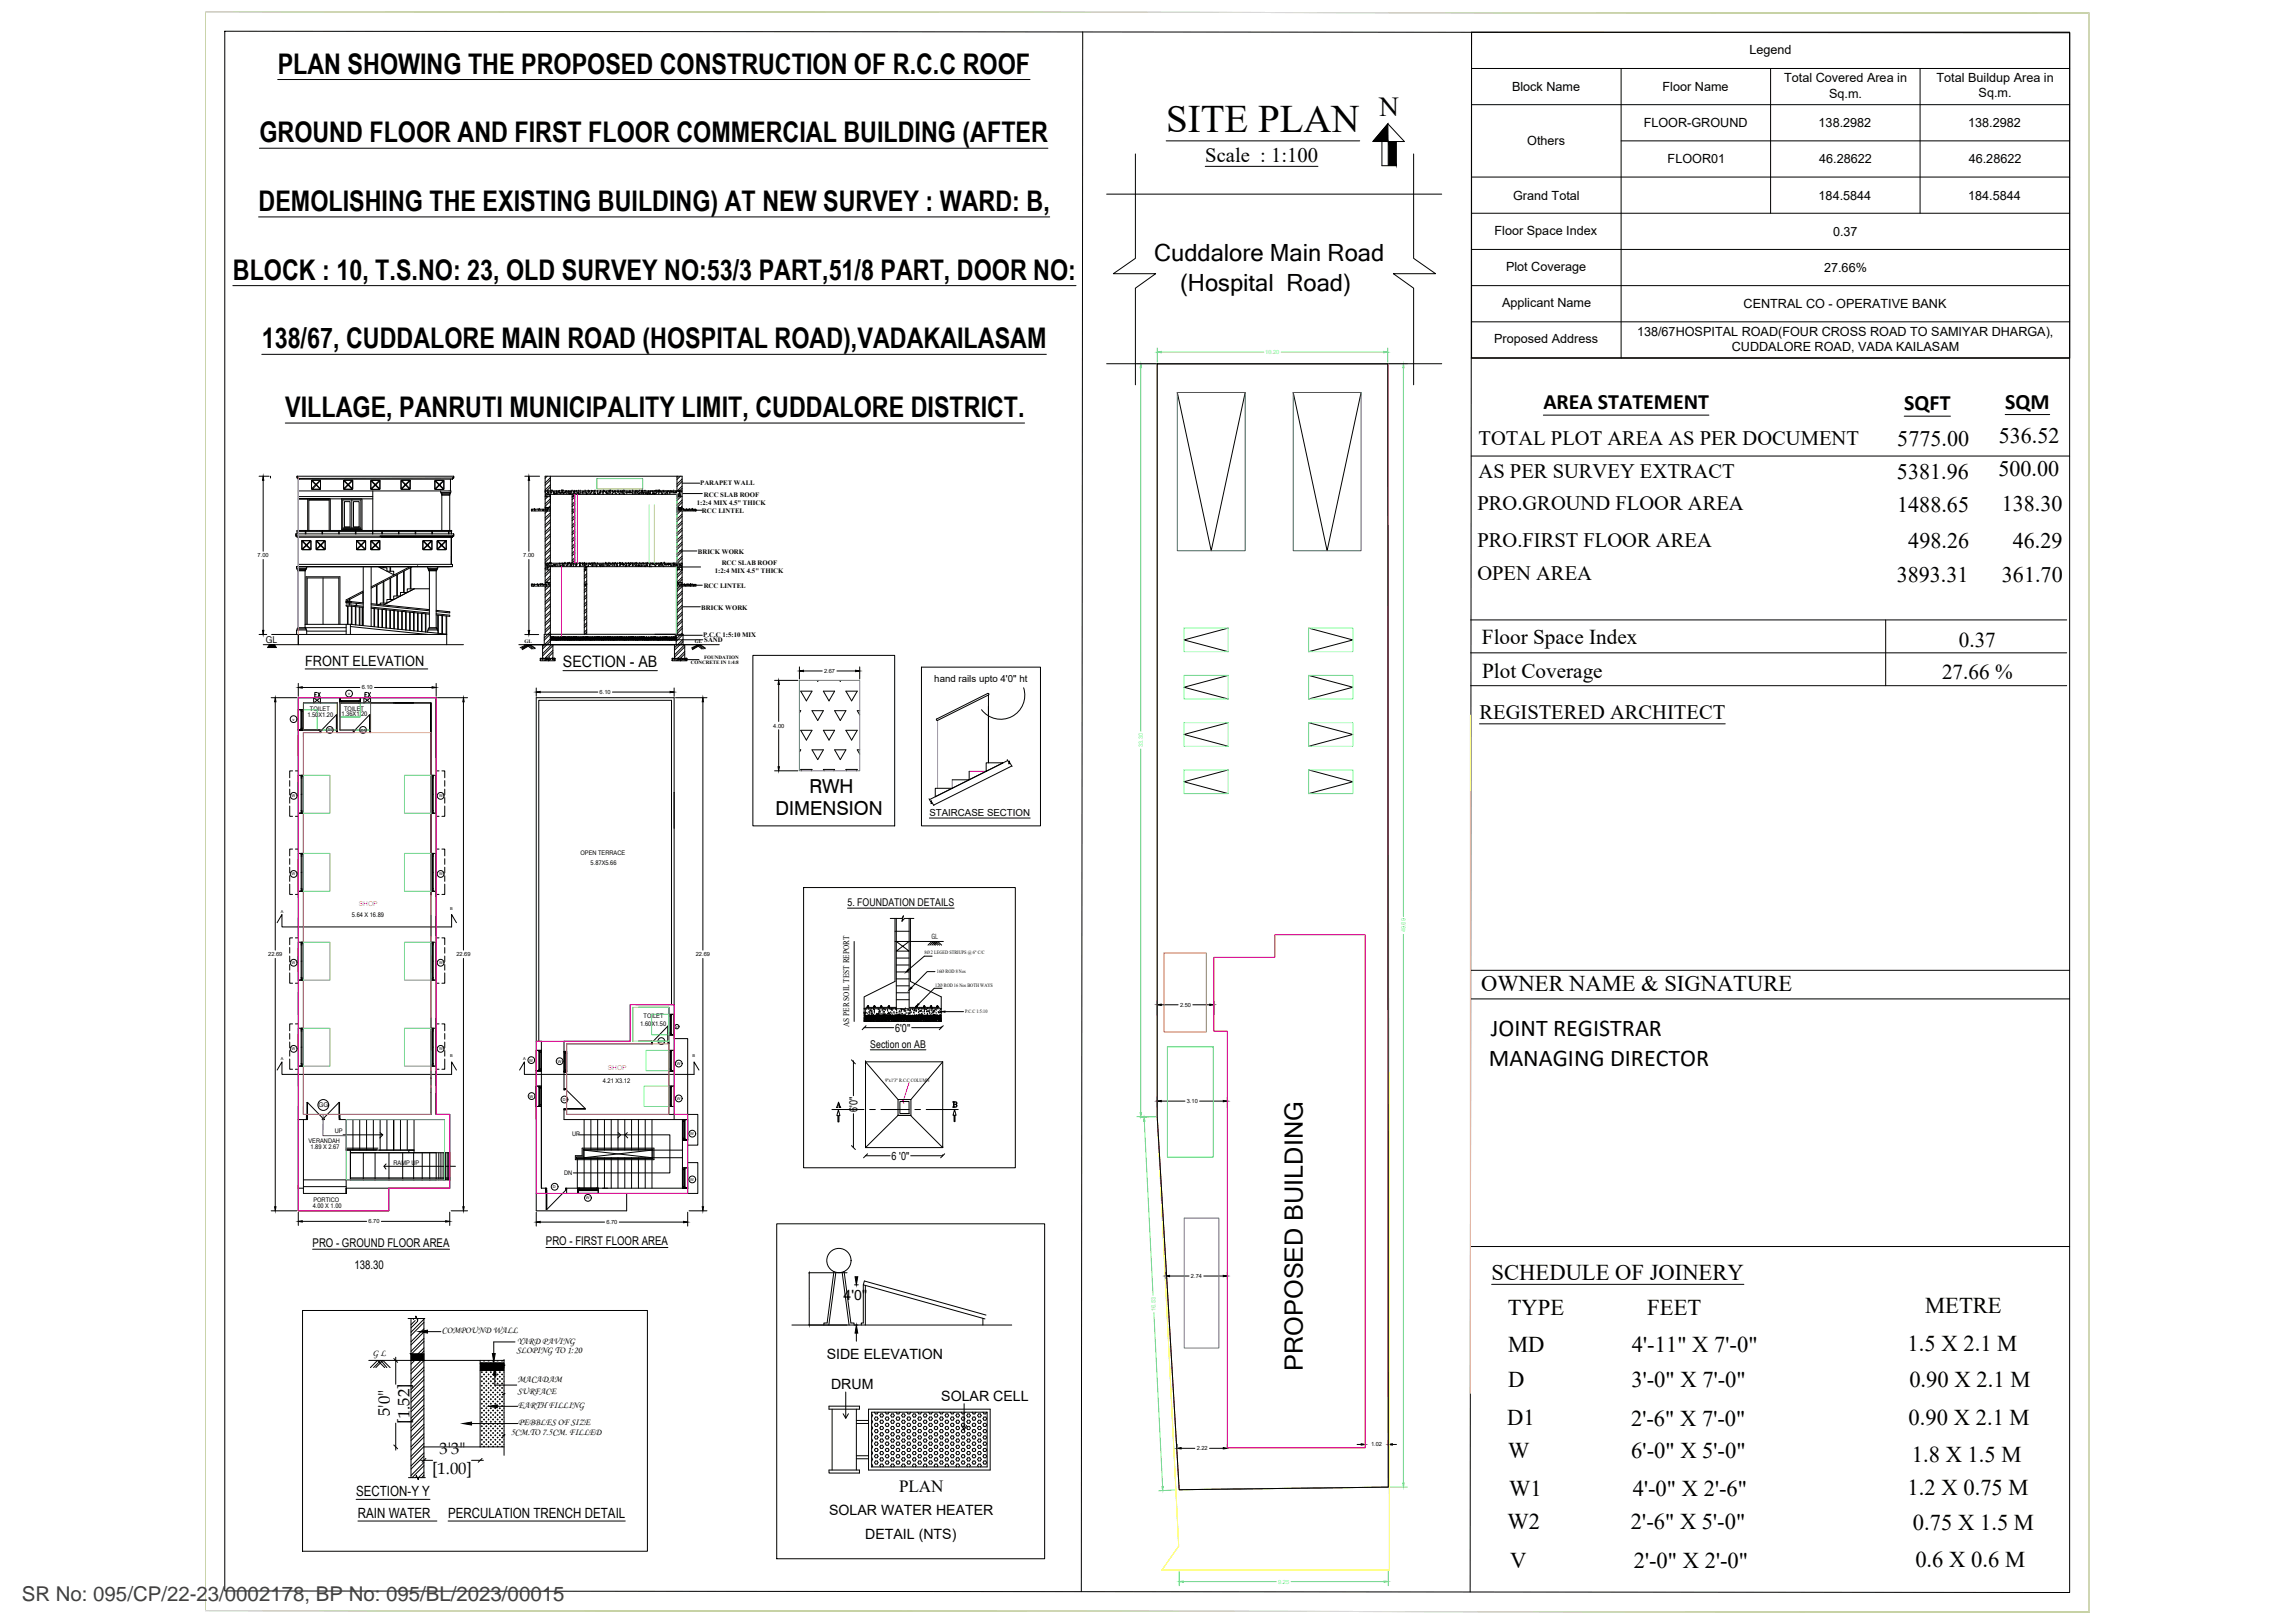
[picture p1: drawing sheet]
<svg xmlns="http://www.w3.org/2000/svg" width="1189mm" height="841mm" viewBox="0 0 1189 841" stroke-linecap="round" stroke-linejoin="round" font-family="sans-serif">
<defs><g id="words">
<text font-size="20.2" x="604" y="69">SITE PLAN</text>
<g font-size="14.7">
<text x="144" y="38">PLAN SHOWING THE PROPOSED CONSTRUCTION OF R.C.C ROOF</text>
<text x="134" y="74">GROUND FLOOR AND FIRST FLOOR COMMERCIAL BUILDING (AFTER</text>
<text x="134" y="109">DEMOLISHING THE EXISTING BUILDING) AT NEW SURVEY : WARD: B,</text>
<text x="121" y="145">BLOCK : 10, T.S.NO: 23, OLD SURVEY NO:53/3 PART,51/8 PART, DOOR NO:</text>
<text x="136" y="180">138/67, CUDDALORE MAIN ROAD (HOSPITAL ROAD),VADAKAILASAM</text>
<text x="148" y="216">VILLAGE, PANRUTI MUNICIPALITY LIMIT, CUDDALORE DISTRICT.</text>
</g>
<text font-size="14.3" x="715" y="60">N</text>
<text font-size="13.1" x="675" y="710" transform="rotate(-90 675 710)">PROPOSED BUILDING</text>
<g font-size="12.5">
<text x="773" y="537">JOINT REGISTRAR</text>
<text x="772" y="553">MANAGING DIRECTOR</text>
</g>
<g font-size="12.3">
<text x="598" y="135">Cuddalore Main Road</text>
<text x="612" y="151">(Hospital Road)</text>
</g>
<g font-size="11.7">
<text x="768" y="514">OWNER NAME &amp; SIGNATURE</text>
<text x="773" y="663">SCHEDULE OF JOINERY</text>
<text x="781" y="681">TYPE</text>
<text x="854" y="681">FEET</text>
<text x="998" y="680">METRE</text>
<text x="782" y="701">MD</text>
<text x="846" y="700">4'-11&quot; X 7'-0&quot;</text>
<text x="989" y="700">1.5 X 2.1 M</text>
<text x="782" y="719">D</text>
<text x="845" y="719">3'-0&quot; X 7'-0&quot;</text>
<text x="990" y="719">0.90 X 2.1 M</text>
<text x="781" y="738">D1</text>
<text x="845" y="739">2'-6&quot; X 7'-0&quot;</text>
<text x="989" y="738">0.90 X 2.1 M</text>
<text x="782" y="756">W</text>
<text x="845" y="756">6'-0&quot; X 5'-0&quot;</text>
<text x="991" y="758">1.8 X 1.5 M</text>
<text x="782" y="775">W1</text>
<text x="846" y="775">4'-0&quot; X 2'-6&quot;</text>
<text x="989" y="775">1.2 X 0.75 M</text>
<text x="781" y="793">W2</text>
<text x="845" y="793">2'-6&quot; X 5'-0&quot;</text>
<text x="991" y="793">0.75 X 1.5 M</text>
<text x="783" y="813">V</text>
<text x="847" y="813">2'-0&quot; X 2'-0&quot;</text>
<text x="993" y="812">0.6 X 0.6 M</text>
</g>
<g font-size="11.5">
<text x="983" y="231">5775.00</text>
<text x="1036" y="230">536.52</text>
<text x="983" y="248">5381.96</text>
<text x="1036" y="247">500.00</text>
<text x="983" y="265">1488.65</text>
<text x="1037" y="265">138.30</text>
<text x="989" y="284">498.26</text>
<text x="1043" y="284">46.29</text>
<text x="983" y="302">3893.31</text>
<text x="1037" y="302">361.70</text>
</g>
<g font-size="11.4">
<text x="800" y="212">AREA STATEMENT</text>
<text x="987" y="213">SQFT</text>
<text x="1039" y="212">SQM</text>
</g>
<g font-size="11">
<text x="768" y="334">Floor Space Index</text>
<text x="1015" y="335">0.37</text>
<text x="768" y="351">Plot Coverage</text>
<text x="1006" y="352">27.66 %</text>
</g>
<text font-size="10.7" x="625" y="84">Scale : 1:100</text>
<g font-size="10.6">
<text x="766" y="230">TOTAL PLOT AREA AS PER DOCUMENT</text>
<text x="766" y="248">AS PER SURVEY EXTRACT</text>
<text x="766" y="264">PRO.GROUND FLOOR AREA</text>
<text x="766" y="283">PRO.FIRST FLOOR AREA</text>
<text x="766" y="301">OPEN AREA</text>
<text x="767" y="373">REGISTERED ARCHITECT</text>
</g>
<text font-size="10.6" fill="#404040" x="11" y="830">SR No: 095/CP/22-23/0002178, BP No: 095/BL/2023/00015</text>
<g font-size="10">
<text x="419" y="411">RWH</text>
<text x="402" y="422">DIMENSION</text>
</g>
<text font-size="8.9" x="466" y="773">PLAN</text>
<g font-size="8.6">
<text x="202" y="734" transform="rotate(-90 202 734)">5'0&quot;</text>
<text x="212" y="738" transform="rotate(-90 212 738)">[1.52]</text>
<text x="228" y="754">3'3&quot;</text>
<text x="224" y="764">[1.00]</text>
</g>
<text font-size="8.2" x="292" y="346">SECTION - AB</text>
<text font-size="7.4" x="158" y="345">FRONT ELEVATION</text>
<g font-size="7.3">
<text x="437" y="674">4'0&quot;</text>
<text x="428" y="704">SIDE ELEVATION</text>
<text x="431" y="720">DRUM</text>
<text x="488" y="726">SOLAR CELL</text>
<text x="185" y="775">SECTION-Y Y</text>
<text x="430" y="785">SOLAR WATER HEATER</text>
<text x="185" y="787">RAIN WATER</text>
<text x="232" y="787">PERCULATION TRENCH DETAIL</text>
<text x="448" y="798">DETAIL (NTS)</text>
</g>
<g font-size="6.5">
<text x="907" y="28">Legend</text>
<text x="784" y="47">Block Name</text>
<text x="862" y="47">Floor Name</text>
<text x="925" y="43">Total Covered Area in</text>
<text x="1004" y="43">Total Buildup Area in</text>
<text x="948" y="51">Sq.m.</text>
<text x="1025" y="51">Sq.m.</text>
<text x="852" y="66">FLOOR-GROUND</text>
<text x="942" y="66">138.2982</text>
<text x="1020" y="66">138.2982</text>
<text x="791" y="75">Others</text>
<text x="864" y="85">FLOOR01</text>
<text x="943" y="85">46.28622</text>
<text x="1020" y="85">46.28622</text>
<text x="784" y="103">Grand Total</text>
<text x="942" y="103">184.5844</text>
<text x="1020" y="103">184.5844</text>
<text x="775" y="122">Floor Space Index</text>
<text x="950" y="122">0.37</text>
<text x="780" y="140">Plot Coverage</text>
<text x="945" y="141">27.66%</text>
<text x="778" y="159">Applicant Name</text>
<text x="904" y="160">CENTRAL CO - OPERATIVE BANK</text>
<text x="774" y="178">Proposed Address</text>
<text x="848" y="174">138/67HOSPITAL ROAD(FOUR CROSS ROAD TO SAMIYAR DHARGA),</text>
<text x="897" y="182">CUDDALORE ROAD, VADA KAILASAM</text>
</g>
<g font-size="6.2">
<text x="162" y="646">PRO - GROUND FLOOR AREA</text>
<text x="283" y="645">PRO - FIRST FLOOR AREA</text>
<text x="184" y="658">138.30</text>
</g>
<g font-size="5.8">
<text x="464" y="535">6'0&quot;</text>
<text x="444" y="576" transform="rotate(-90 444 576)">6'0&quot;</text>
<text x="462" y="601">6 '0&quot;</text>
</g>
<g font-size="5.5">
<text x="439" y="469">5. FOUNDATION DETAILS</text>
<text x="451" y="543">Section on AB</text>
</g>
<g font-size="5">
<text x="484" y="353">hand rails upto 4'0&quot; ht</text>
<text x="482" y="423">STAIRCASE SECTION</text>
</g>
<g font-size="4.9">
<text x="138" y="333">GL</text>
<text x="229" y="691">COMPOUND WALL</text>
<text x="268" y="701">SLOPING TO 1:20</text>
<text x="268" y="697">YARD PAVING</text>
<text x="193" y="703">G L</text>
<text x="268" y="716">MACADAM</text>
<text x="268" y="722">SURFACE</text>
<text x="269" y="730">EARTH FILLING</text>
<text x="265" y="743">5CM.TO 7.5CM. FILLED</text>
<text x="269" y="738">PEBBLES OF SIZE</text>
</g>
<text font-size="4.5" x="440" y="532" transform="rotate(-90 440 532)">AS PER SOIL TEST REPORT</text>
<text font-size="3.6" x="483" y="486">GL</text>
<g font-size="3.5">
<text x="363" y="251">PARAPET WALL</text>
<text x="365" y="257">RCC SLAB ROOF</text>
<text x="361" y="261">1:2:4 MIX 4.5&quot; THICK</text>
<text x="364" y="266">RCC LINTEL</text>
<text x="362" y="287">BRICK WORK</text>
<text x="374" y="293">RCC SLAB ROOF</text>
<text x="370" y="297">1:2:4 MIX 4.5&quot; THICK</text>
<text x="365" y="304">RCC LINTEL</text>
<text x="363" y="316">BRICK WORK</text>
<text x="364" y="330">P.C.C 1:5:10 MIX</text>
<text x="365" y="333">SAND</text>
</g>
<g font-size="3.5" fill="#f0f">
<text x="186" y="469">SHOP</text>
<text x="315" y="555">SHOP</text>
</g>
<text font-size="3.4" x="165" y="574">GG</text>
<g font-size="3.3">
<text x="159" y="372">1.50X1.20</text>
<text x="161" y="369">TOILET</text>
<text x="177" y="371">1.36X1.20</text>
<text x="178" y="368">TOILET</text>
<text x="301" y="443">OPEN TERRACE</text>
<text x="306" y="448">5.87X5.66</text>
<text x="182" y="475">5.64 X 16.89</text>
<text x="334" y="527">TOILET</text>
<text x="332" y="532">1.60X1.50</text>
<text x="312" y="561">4.21 X3.12</text>
<text x="174" y="587">UP</text>
<text x="160" y="592">VERANDAH</text>
<text x="296" y="589">UP</text>
<text x="161" y="595">1.89 X 2.67</text>
<text x="204" y="604">RAMP UP</text>
<text x="292" y="609">DN</text>
<text x="162" y="623">PORTICO</text>
<text x="162" y="626">4.00 X 1.00</text>
</g>
<g font-size="2.9" fill="#6edd8a">
<text x="656" y="183">10.20</text>
<text x="592" y="387" transform="rotate(-90 592 387)">33.30</text>
<text x="728" y="483" transform="rotate(-90 728 483)">49.69</text>
<text x="599" y="679" transform="rotate(-90 599 679)">16.53</text>
<text x="662" y="821">9.25</text>
</g>
<g font-size="2.9">
<text x="134" y="289">7.00</text>
<text x="271" y="289">7.00</text>
<text x="427" y="349">2.67</text>
<text x="187" y="357">6.10</text>
<text x="311" y="360">6.10</text>
<text x="401" y="377">4.00</text>
<text x="139" y="496">22.69</text>
<text x="237" y="496">22.69</text>
<text x="361" y="496">22.69</text>
<text x="612" y="522">2.50</text>
<text x="615" y="572">3.10</text>
<text x="191" y="634">6.70</text>
<text x="314" y="634">6.70</text>
<text x="617" y="662">2.74</text>
<text x="711" y="750">1.02</text>
<text x="620" y="752">2.22</text>
</g>
<g font-size="2.6">
<text x="272" y="333">GL</text>
<text x="360" y="333">GL</text>
<text x="365" y="341">FOUNDATION</text>
<text x="358" y="344">CONCRETE IN 1:4:8</text>
<text x="479" y="494">8Ø 2 LEGED STRIUPS @ 6&quot; C/C</text>
<text x="486" y="504">16Ø ROD 8 Nos</text>
<text x="485" y="511">12Ø ROD 16 Nos BOTH WAYS</text>
<text x="500" y="525">P.C.C 1:5:10</text>
<text x="459" y="561">9&quot;x1'3&quot; R.C.C COLUMN</text>
</g>
<g font-size="2.1">
<text x="180" y="360">v</text>
<text x="152" y="373">v</text>
<text x="170" y="379">D1</text>
<text x="187" y="379">D1</text>
<text x="151" y="413">W</text>
<text x="228" y="413">W</text>
<text x="151" y="454">W</text>
<text x="228" y="454">W</text>
<text x="146" y="473">A</text>
<text x="233" y="472">B</text>
<text x="151" y="500">W</text>
<text x="228" y="500">W</text>
<text x="350" y="533">v</text>
<text x="151" y="544">W</text>
<text x="228" y="544">W</text>
<text x="342" y="540">D1</text>
<text x="146" y="550">A</text>
<text x="233" y="548">B</text>
<text x="271" y="550">A</text>
<text x="274" y="550">W</text>
<text x="289" y="551">W</text>
<text x="351" y="552">W</text>
<text x="359" y="548">B</text>
<text x="274" y="569">W</text>
<text x="292" y="571">D</text>
<text x="351" y="570">W</text>
<text x="358" y="588">W</text>
<text x="287" y="616">D</text>
<text x="358" y="612">W</text>
<text x="304" y="622">W</text>
</g>
</g></defs>
<!-- layer: 0 -->
<g fill="none" stroke="#000" stroke-width=".52">
<path d="M116 16l957 1v808l-957-1zM561 17l-1 808M763 17l-1 808M763 17h310v169h-311M763 17v169M763 35h310M840 35v151M918 35v76M995 35v76M144 41h390M763 54h310M134 77h409"/>
<path d="M588 80v54l-11 8h22l-11 7v50M604 73h101M712 73l7-9 9 9h-16M716 73v13h8v-13M733 80v54l11 8h-22l11 7v50M840 73h233M625 86h58M763 92h310M134 112h410M574 101h173M763 111h310M763 129h310"/>
<path d="M121 148h437M763 148h310M763 167h310M136 184h406M574 188h173M148 219h383M610 203l18 82 17-82M670 203l18 82 17-82M800 215h86M987 216h24M1039 215h23M762 236h311"/>
<path d="M134 247h5M136 249v37M140 247v1M154 247h81v1h-80zM155 257h38M155 254h79l-1 1M155 248v27M159 259v16M160 259h11M161 249l3 2-3 2zM161 249h5v5h-5zM162 249h4l-2 2z"/>
<path d="M164 251l2 3h-4zM164 251l2-2v4zM171 259h-11v16M171 259v16M171 259h-16h22M177 259h11v15h-11zM177 259h16M178 259h9v15h-9zM178 249l2 2-2 2zM178 249h5v5h-5zM178 249h5l-3 2zM179 260h2v13h-2z"/>
<path d="M180 251l3 3h-5zM181 251l2-2v4zM182 259v15M183 260h3v13h-3zM192 249l2 2-2 2zM192 249h5v5h-5zM192 249h5l-2 2zM192 254l3-3 2 3zM193 254v21M197 249v4l-2-2zM208 249l2 2-2 2zM208 249h5v5h-5z"/>
<path d="M208 249h4l-2 2zM208 254l2-3 2 3zM210 251l3-2v4zM225 249l2 2-2 2zM225 249h5v5h-5zM226 249h4l-2 2zM228 251l2 3h-4zM228 254v1h5M229 255v1h4v-1M229 257h4M229 256v19M229 256h4"/>
<path d="M230 249v4l-2-2zM233 256v19M233 248v6M235 247v1M235 248h-80M272 247h8M274 249v37M283 254h71M283 255h.1M283 257h.1M283 256h.1M284 255h.1"/>
<path d="M284 247l-1 1M284 257h.1M284 256h.1M284 257l-1 2M284 254h.1M285 255h.1M285 257h.1M285 256h.1M285 248l-2 2M285 251l-2 3M285 257l-2 1M285 258l-2 3"/>
<path d="M285 249l-2 2M285 252l-2 2M285 260l-2 2M285 247v7M286 255h.1M286 256h.1M286 254h.1M287 255h.1M287 256h.1M288 255h.1M288 256h.1M289 256h.1"/>
<path d="M289 255h.1M290 256h.1M290 255h.1M291 256h.1M291 255h.1M291 254h.1M292 255h.1M292 254h.1M292 256h.1M293 255h.1M293 256h.1M293 254h.1"/>
<path d="M293 254h1M294 254h.1M294 256h.1M294 255h.1M295 256h.1M295 255h.1M296 255h.1M296 256h.1M296 254h.1M296 257h2M297 256h.1M297 257l-1 1"/>
<path d="M297 257h.1M297 255h.1M298 257h.1M298 255h.1M298 256h.1M298 260l-2 1M298 258l-2 1M299 256h.1M299 255h.1M300 256h.1M300 255h.1M300 254h.1"/>
<path d="M301 256h.1M301 255h.1M301 254h.1M302 255h.1M302 256h.1M303 256h.1M303 255h.1M303 254h.1M304 255h.1M304 256h.1M305 256h.1M305 255h.1"/>
<path d="M305 254h.1M306 256h.1M307 255h.1M306 255h.1M307 256h.1M308 256h.1M308 254h.1M308 255h.1M309 256h.1M310 255h.1M310 256h.1M311 255h.1"/>
<path d="M311 256h.1M312 256h.1M312 255h.1M313 256h.1M313 255h.1M313 254h.1M314 255h.1M314 256h.1M315 256h.1M315 255h.1M316 255h.1M316 256h.1"/>
<path d="M316 254h.1M317 256h.1M317 255h.1M318 255h.1M318 255h-1M319 254h.1M319 256h.1M319 255h.1M320 255h.1M320 254h.1M321 255h.1M321 256h.1"/>
<path d="M322 255h.1M322 256h.1M323 255h.1M323 256h.1M323 254h.1M324 256h.1M324 255h.1M325 255h.1M325 256h.1M326 255h.1M326 256h.1M327 255h.1"/>
<path d="M328 256h.1M328 255h.1M328 254h.1M329 256h.1M329 255h.1M330 255h.1M330 256h.1M330 254v1M331 256h.1M331 255h.1M331 254h.1M332 256h.1"/>
<path d="M332 254h.1M332 255h.1M333 255h.1M333 254h.1M333 256h.1M333 256h1M334 256h.1M334 255h.1M335 255h.1M335 256h.1M336 256h.1M336 255h.1"/>
<path d="M337 256h.1M337 255h.1M338 256h.1M338 255h.1M339 255h.1M339 256h.1M340 256h.1M340 255h.1M340 254h.1M341 255h.1M341 254h.1M341 256h.1"/>
<path d="M342 255h.1M342 254h.1M343 255h.1M343 256h.1M344 255h.1M345 256h.1M345 255h.1M346 255h.1M346 256h.1M347 255h.1M347 256h.1M348 256h.1"/>
<path d="M348 255h.1M349 255h.1M349 256h.1M349 254h.1M350 255h.1M351 255h.1M351 247v7M351 257h3M351 256h.1M351 257h.1M351 247h.1M352 254h.1"/>
<path d="M352 256h.1M352 257l-1 1M352 257h.1M352 255h.1M353 247l-2 1M353 257h.1M353 257l-2 2M353 255h.1M354 248l-3 3M354 252l-3 2M354 259l-3 3M354 249l-3 3"/>
<path d="M354 253l-2 1M354 250h9M354 256h10M153 277v1h1M153 277h82M154 278h81h-38M154 278h1M154 275v2M155 278v16M155 278h79M158 275v2M158 275h.1"/>
<path d="M159 275v2M167 275v2M167 275h.1M176 275v2M176 275h.1M183 273h3M184 275v2M184 275h.1M193 275h.1M193 275v2M198 275v2M207 275v2"/>
<path d="M207 275h.1M215 275v2M215 275h.1M224 275v2M224 275h.1M232 275v2M233 275v2M234 278v14M234 275v2M234 275h-80M234 275h-80v2M235 278h-1"/>
<path d="M235 277v1M276 265h.1M276 264h.1M277 264h.1M277 265h.1M279 264h.1M280 264h.1M280 265h.1M281 264h.1M282 265h.1M283 264v-17h71v17h7v1h-10M283 265v38h-8v1h10"/>
<path d="M283 263h2M283 265h.1M283 263h.1M283 264h.1M283 265h1M284 264h.1M284 265l-1 1M284 263h.1M285 263h.1M285 264h.1M285 264h-10v1h10M285 262l-1 1"/>
<path d="M285 266l-2 2M285 269l-2 3M285 273l-2 3M285 277l-2 2M285 267l-2 3M285 271l-2 2M285 274l-2 3M285 278l-2 3M296 265h2l-2 1M296 264h2M297 265h-1M298 264h.1"/>
<path d="M298 267l-2 2M298 271l-2 1M298 275l-2 1M298 278l-2 1M298 261l-2 2M298 268l-2 2M298 272l-2 1M298 276l-2 1M298 279l-2 2M351 263h.1M351 264h.1M352 263h.1"/>
<path d="M352 265h-1M352 264h.1M352 265h.1M353 264h.1M353 265l-2 2M353 265h.1M353 263h.1M354 265v38h7v1h-10M354 263h-1M354 266l-3 3M354 270l-3 3M354 274l-3 2"/>
<path d="M354 277l-3 3M354 260l-3 3h3M354 268l-3 2M354 271l-3 3M354 275l-3 3M354 278l-3 3M354 264h.1M354 265h.1M355 264h9M355 264h.1M355 265h.1M356 264h.1"/>
<path d="M356 265h.1M357 264h.1M358 265h.1M359 264h.1M359 265h.1M360 265h.1M360 264h.1M361 264h.1M361 265h.1M136 290v37M154 295h5M154 295v1h4"/>
<path d="M154 296h4M155 292h80v2h-81v1h5M155 296v29M156 280l3 3-3 2zM156 280h5v5h-5zM157 280h4l-2 2zM157 285l2-2 2 2zM158 296v30M158 295v1M159 294v1M161 280v5l-2-2zM164 280l2 3-2 2z"/>
<path d="M164 280h5v5h-5zM164 280h4l-2 2zM164 285l2-2 2 2zM167 299v25M169 280v5l-3-2zM185 280l2 3-2 2zM185 280h4v5h-4zM185 280h4l-2 2zM185 285l2-2 2 2zM188 294v30M189 280v5l-2-2zM192 280l2 3-2 2z"/>
<path d="M192 280h5v5h-5zM192 280h5l-2 2zM192 285l3-2 2 2zM192 294v31M196 294l8 4M197 280v5l-2-2zM197 294h4v2h3v2M199 294h.1M202 294v2M202 300v11M206 298v11M209 296v11"/>
<path d="M212 294l-20 10M213 294v11M214 294l-22 11M216 294h.1M219 280l2 3-2 2zM219 280h5v5h-5zM219 280h5l-2 2zM219 285l3-2 2 2zM222 294v1h5M222 295h5M222 295v1h4v-1M222 296h4"/>
<path d="M223 296v29M224 280v5l-2-2zM226 296v29M227 280l2 3-2 2zM227 280h4v5h-4zM227 280h4l-2 2zM227 285l2-2 2 2zM227 294v1M231 280v5l-2-2zM274 290v37M283 292h70M283 295h2"/>
<path d="M283 294v1M283 293h.1M283 294h.1M283 292h.1M283 295h.1M284 295h.1M284 294h.1M284 293h.1M284 292h.1M285 294h.1M285 292h.1M285 295l-2 2"/>
<path d="M285 293h.1M285 295h.1M285 294h18v35M285 280l-2 3M285 284l-2 3M285 287l-2 3M285 291l-1 1M285 298l-2 3M285 281l-2 3M285 285l-2 3M285 289l-2 2M285 296l-2 3"/>
<path d="M285 300l-2 2M285 292v-36h11v36M285 294v40M286 292h.1M286 293h.1M286 294h.1M287 293h.1M287 293h1M288 293h.1M288 294h.1M289 293h.1M290 292h.1"/>
<path d="M290 293h.1M291 294h.1M291 292h.1M291 293h.1M292 293h.1M292 292h.1M293 293h.1M293 292h.1M294 293h.1M294 292h.1M295 292h.1M295 294h.1"/>
<path d="M295 293h.1M296 294h.1M296 293h.1M296 292h.1M297 294h.1M297 293h.1M297 292h.1M298 292h.1M298 282l-2 1M298 285l-2 2M298 289l-2 1M298 283l-2 1"/>
<path d="M298 287l-2 1M298 290l-2 2M298 292v-36h53v36M298 293h.1M298 294h.1M299 292h.1M299 293h.1M300 293h.1M301 293h.1M300 292h.1M301 292h.1M302 292h.1"/>
<path d="M302 293h.1M303 293h.1M303 295h1M303 292h.1M303 295h.1M303 294h.1M304 295l-1 1M304 294h.1M304 293h.1M304 292h.1M304 297l-1 2M304 299l-1 1"/>
<path d="M305 293h.1M305 292h.1M306 292h.1M306 293h.1M307 293h.1M307 294h.1M307 292h.1M308 293h.1M308 292h.1M309 292h.1M309 293h.1M309 294h.1"/>
<path d="M309 293v1M310 292h.1M310 293h.1M311 293h.1M311 294h.1M311 292h.1M312 293h.1M313 292h.1M313 293h.1M314 292h.1M314 293h.1M314 294h.1"/>
<path d="M315 293h.1M315 292h.1M316 293h.1M316 292h.1M317 293h.1M317 292h.1M318 292h.1M318 293h.1M319 293h.1M319 292h.1M320 292h.1M319 294h.1"/>
<path d="M320 293h.1M321 292h.1M321 293h.1M322 293h.1M322 292h.1M323 292h.1M323 293h.1M324 292h.1M324 293h.1M325 293h.1M325 294h.1M325 292h.1"/>
<path d="M326 292h.1M326 293h.1M327 292h.1M328 293h.1M328 292h.1M329 293h.1M329 292h.1M330 294h.1M330 293h.1M330 292h.1M331 292h.1M331 293h.1"/>
<path d="M331 294h.1M332 292h.1M332 293h.1M332 294h.1M333 294h.1M333 293h.1M333 292h.1M333 292h1M334 292h.1M334 293h.1M334 294h.1M335 293h.1"/>
<path d="M335 292h.1M336 293h.1M336 292h.1M337 293h.1M337 294h.1M337 292h.1M338 292h.1M338 293h.1M339 293h.1M339 292h.1M339 294h.1M340 293h.1"/>
<path d="M340 294h.1M340 292h.1M341 292h.1M341 293h.1M342 293h.1M342 294h.1M342 292h.1M343 292h.1M343 293h.1M344 293h.1M344 292h.1M345 292h.1"/>
<path d="M345 293h.1M346 293h.1M346 292h.1M347 292h.1M347 293h.1M348 293h.1M349 293h.1M349 292h.1M350 292h.1M350 293h.1M351 292h.1M351 293h.1"/>
<path d="M351 295h3M351 295h.1M351 294h.1M351 295v1M351 295h1M352 294h.1M352 293h.1M352 295h.1M352 286h9M353 294h.1M353 293h.1M353 294h10"/>
<path d="M353 292h.1M353 295h.1M354 295h.1M354 293h.1M354 294h.1M354 281l-3 3M354 285l-3 2M354 288l-3 3M354 295l-3 3M354 299l-3 3h3M354 282l-3 3M354 286l-3 2"/>
<path d="M354 289l-3 3M354 297l-3 2M179 312h9M180 314v10M181 311v1M181 312v2M181 311h.1M182 314h-3h9M182 314v10h-24M182 314l6 1M182 314v10M184 314v10"/>
<path d="M185 313v1M186 315v9M187 315v9M188 315v9M188 307v5M188 306l-9 5v1l9 1M188 307l-8 4v1M192 313l31 3M192 315l31 3M194 315v10M195 303v10M196 316v9"/>
<path d="M198 316v9M199 302v11M199 301v12M200 316v9M202 316v10M204 316v10M206 317v9M208 317v9M210 317v9M211 317v9M212 317v10M213 317v10"/>
<path d="M214 317v10M215 305h-4v2h-3v2h-4v2h-3v2h-4M215 317v10M216 318v9M217 318v9M218 318v9M219 318v9M220 318v10M221 318v10M223 305h-8l-16 8M226 316l7 1v1l-7-1M226 318l7 1h-7"/>
<path d="M227 319v7M227 319v9M229 319v9M231 319v10M232 319v15M275 303h.1M276 303h.1M276 304h.1M277 303h.1M278 303h.1M279 303h.1M279 303v1"/>
<path d="M279 304h.1M280 303h.1M281 303h.1M281 304h.1M282 303h.1M283 304v25M283 302h2M283 303h.1M283 302h.1M283 304h.1M284 304l-1 1M284 302h.1"/>
<path d="M284 303h.1M285 302h.1M285 304l-2 2M285 303h.1M285 306l-2 2M285 309l-2 3M285 313l-2 3M285 317l-2 2M285 307l-2 3M285 310l-2 3M285 314l-2 3M285 318l-2 2"/>
<path d="M303 304h1M303 303h1M303 303h.1M304 303h.1M304 301l-1 1M304 305l-1 1M304 308l-1 1M304 312l-1 1M304 315l-1 2M304 319l-1 1M304 302l-1 1M304 306l-1 1"/>
<path d="M304 309l-1 2M304 313l-1 1M304 317l-1 1M351 307l3-3v25M351 303h.1M351 304h.1M352 302l-1 1M352 302h.1M352 303h.1M352 304h.1M352 304l-1 1M353 303h.1"/>
<path d="M353 304h.1M353 302h.1M354 300l-2 2M354 306l-3 3M354 310l-3 3M354 314l-3 2M354 317l-3 3M354 307l-3 3M354 311l-3 3M354 315l-3 2M354 318l-3 3M354 314h9"/>
<path d="M354 304h.1M354 303h.1M355 303h.1M355 303h9M355 304h.1M356 303h.1M357 303h.1M358 303h.1M358 303v1M358 304h.1M359 303h.1M359 304h.1"/>
<path d="M360 304h.1M360 303h.1M134 329h4M136 334h104M139 336l1-2 1 2M140 336l1-2 1 2M140 334l-1 2M141 336l1-2 1 2M141 329h91M142 334l1 2M154 326h5M155 325l-1 1"/>
<path d="M155 329v5M155 325h24M159 324v-25h17v25M159 326v3M159 326h-5v3M159 327h20M179 324v5M182 325l40 4M222 326h5M223 325l-1 1M223 325h3M226 325v1"/>
<path d="M227 326v2M227 326h-5v2M232 329l-50-5v5M269 334h104M270 336l3-2 3 2M270 336l4-2 2 2M272 329h7M274 334l-4 2M274 334l3 2M275 334l-4 2M275 334l2 2M275 334l-4 3"/>
<path d="M281 334v7M282 334v-5h72v5M285 329l-3 3M285 320l-2 3M285 324l-2 2M285 327l-3 4M285 331l-4 4M285 321l-2 3M285 325l-2 3M285 329h.1M285 332l-4 4M285 330h65"/>
<path d="M285 332h65M285 331h.1M285 330h.1M285 332h.1M286 331h.1M286 332h.1M286 330h.1M286 334l-5 5M287 332h.1M287 337l-5 4M287 335l-6 5M287 338l-3 3"/>
<path d="M287 334v7M287 330h.1M287 331h.1M288 331h.1M288 330h.1M288 332h.1M289 332h.1M289 331h.1M289 330h.1M290 331h.1M290 330h.1M290 332h.1"/>
<path d="M291 331h.1M291 330h.1M291 332h.1M292 331h.1M292 330h.1M292 332h.1M293 331h.1M293 332h.1M293 330h.1M294 330h.1M294 331h.1M294 332h.1"/>
<path d="M295 331h.1M295 330h.1M295 332h.1M296 331h.1M296 332h.1M296 330h.1M297 331h.1M297 332h.1M297 330h.1M298 331h.1M298 332h.1M298 330h.1"/>
<path d="M299 332h.1M299 331h.1M299 330h.1M300 330h.1M300 332h.1M300 331h.1M301 330h.1M301 331h.1M301 332h.1M302 332h.1M302 331h.1M302 330h.1"/>
<path d="M303 331h.1M303 332h.1M303 330h.1M304 331h.1M304 330h.1M304 329v-35h47v35M304 323l-1 1M304 326l-1 2M304 320l-1 2M304 324l-1 1M304 328l-1 1M304 332h.1"/>
<path d="M305 331h.1M305 330h.1M305 332h.1M306 331h.1M306 332h.1M306 330h.1M307 331h.1M307 332h.1M307 330h.1M308 331h.1M308 332h.1M308 330h.1"/>
<path d="M309 331h.1M309 330h.1M309 332h.1M310 330h.1M310 331h.1M310 332h.1M311 331h.1M311 330h.1M311 332h.1M312 331h.1M312 330h.1M312 332h.1"/>
<path d="M313 332h.1M313 330h.1M313 331h.1M314 332h.1M314 331h.1M314 330h.1M315 331h.1M315 330h.1M315 332h.1M316 331h.1M316 330h.1M316 332h.1"/>
<path d="M317 331h.1M317 332h.1M317 330h.1M318 331h.1M318 332h.1M318 330h.1M319 331h.1M319 332h.1M319 330h.1M320 331h.1M320 330h.1M320 332h.1"/>
<path d="M321 331h.1M321 330h.1M321 332h.1M322 331h.1M322 330h.1M322 332h.1M323 332h.1M323 331h.1M323 330h.1M324 332h.1M324 331h.1M324 330h.1"/>
<path d="M325 331h.1M325 330h.1M325 332h.1M326 331h.1M326 330h.1M326 332h.1M327 332h.1M327 331h.1M327 330h.1M328 331h.1M328 330h.1M328 332h.1"/>
<path d="M329 331h.1M329 330h.1M329 332h.1M330 330h.1M330 331h.1M330 332h.1M331 332h.1M331 331h.1M331 330h.1M332 331h.1M332 332h.1M332 330h.1"/>
<path d="M333 331h.1M333 330h.1M333 332h.1M334 330h.1M334 331h.1M334 332h.1M335 331h.1M335 332h.1M335 330h.1M336 331h.1M336 332h.1M336 330h.1"/>
<path d="M337 331h.1M337 332h.1M337 330h.1M338 331h.1M338 332h.1M339 331h.1M339 332h.1M339 330h.1M340 331h.1M340 332h.1M340 330h.1M341 331h.1"/>
<path d="M341 332h.1M342 331h.1M342 332h.1M342 330h.1M343 331h.1M343 332h.1M343 330h.1M344 331h.1M344 330h.1M344 332h.1M345 331h.1M345 332h.1"/>
<path d="M345 330h.1M346 330h.1M346 331h.1M346 332h.1M347 331h.1M347 332h.1M347 330h.1M348 331h.1M348 332h.1M348 330h.1M349 331h.1M349 330h.1"/>
<path d="M349 332h.1M350 339l5-5v7M350 334v7M350 331h.1M350 332h14M350 329h14M350 330h.1M350 332h.1M350 329v5M351 329h-1M354 328l-4 3M354 321l-3 2"/>
<path d="M354 324l-3 3M354 322l-3 3M354 326l-3 2M354 331l-4 5M354 329l-4 3M354 332l-4 5M355 338l-4 3M355 335l-5 6M355 339l-3 2M361 334l3 2M362 334l3 2M362 334l-4 2"/>
<path d="M362 334l-3 2M363 334l3 2M363 334l-4 3M365 336l-2-2-4 2M390 340h74v88h-74zM637 325l-23 7 23 6M678 325l23 7-23 6M762 321h309M762 338h309M977 321v34M155 354v7M157 356h30"/>
<path d="M158 347h64M163 360h1M164 359h-1v2h1M165 359l1 2M166 359l-1 2M189 360h1M190 359h-1v2h1M191 359l1 2M192 359l-1 2M194 356h30M226 354v7M278 357v4"/>
<path d="M280 341h8v1h-8zM280 359h30M280 342h.1M281 341h.1M281 342h.1M282 342h.1M282 341h.1M283 342h.1M283 341h-1M283 341h.1M284 342h.1M284 341h.1"/>
<path d="M285 342h.1M285 341h.1M286 342h.1M287 341h-1M287 341h.1M287 342h.1M292 348h49M317 359h30M348 341h8v1h-8zM348 342h.1M349 342h.1M349 341h.1"/>
<path d="M349 357v4M350 342h.1M350 341h.1M351 341h.1M351 342h.1M351 341v1M352 342h.1M352 341h.1M353 342h.1M353 341h.1M354 342h.1M354 342h8"/>
<path d="M355 342h.1M355 341h.1M356 341h.1M356 342h.1M401 353h13M404 355v19M414 346v6M415 358h6l-3 5zM416 348h10M423 353h1M427 358h6l-3 5zM434 348h9"/>
<path d="M435 353h1M438 358h6l-3 5zM446 346v6M478 346h61v82h-61zM530 356a12 12 0 0 1-6 15 12 12 0 0 1-15-3M637 350l-23 6 23 6M678 350l23 6-23 6M762 355h309M141 362h13M143 364v128M155 368v10h2M155 362h71v215h7v39h-32v11h-46z"/>
<path d="M155 368v-6h21v16h7v2h-8v-16h-18v14M155 368h2M156 368h1v10h-1M156 368v10M157 377h.1M157 369h.1M157 378h-2v3M163 362v2l3-2v2zM166 378h-9h9M166 379v1zM166 378v2h-9M174 370l1 9v-9l-9 9"/>
<path d="M175 379v1h-1zM176 363h11M177 363h9M177 363v1M183 379l1 1h-1zM186 363v1M187 362h-11v2v-2v2h11M187 362h39M187 364h5v-2l-3 2v-2l3 2h31M187 362v2M192 370v9v-9l-9 9M192 379v1z"/>
<path d="M204 364h10h-9M227 362h15M240 364v128M350 362h16M364 364v128M404 378v19M414 368h1l-1 1M415 378h6l-3 6zM421 368h6l-3 5zM427 378h6l-3 6zM433 368h5l-3 5zM438 378h6l-3 6z"/>
<path d="M446 368h-2l2 2M512 360l-26 13h-1M512 360v35M512 360v-1l-26 14M637 374l-23 7 23 6M678 374l23 7-23 6M767 375h127M152 399h-2v4M153 399h2M155 392v-11v11M155 392v29h2M157 382v-2v32"/>
<path d="M226 393v-31v215M226 399h2M229 399h1v4M401 399h13M414 389h1l-1 1M415 399h6h-1M421 389h6l-3 5zM427 399h6h-1M433 389h5l-3 5zM439 399h-1h6M446 389h-2l2 2M502 400v4h-8"/>
<path d="M511 400v-5h9l-35 18v-5h9M522 394l1 1v-1v2v-1l1 2M522 394l-40 20M524 397l-40 20M637 399l-23 6 23 6M678 399l23 6-23 6M150 418v5h2M150 405v2M150 409v3M150 413v3M155 402h2v20M156 402v19"/>
<path d="M156 402h1M156 412h.1M156 403h.1M224 412h1M224 403h1M224 402v19M225 402h-2M225 402v19M230 418v5h-1M230 405v2M230 409v3M230 413v3"/>
<path d="M481 414l1 2 1-1v1l1 1M152 440h-2v3M153 440h2M153 423h2M155 422v20M156 420h.1M157 421h-1M223 421h3v-19h-3v20M223 421h2M224 421h1M224 420h1M226 440h2"/>
<path d="M226 423h2M229 440h1v3M482 424h52M150 458v5h2M150 445v3M150 449v3M150 454v3M156 442v20M156 443h1M156 452h.1M156 444h.1M156 443v18"/>
<path d="M224 452h1M224 444h1M224 443v18M225 443h-2M225 442v20M230 458v5h-1M230 445v3M230 449v3M230 454v3M416 460h110v145h-110zM144 478l2-4v6h88v-6l3 4M153 463h2"/>
<path d="M155 462h2v-20h-2v23M155 476v9M156 461h.1M157 461h-1M223 464v-100v213M223 474v11M223 461h2M224 461h1M226 462h-3v-20h3v23M226 474v11M226 463h2M439 471h55"/>
<path d="M461 476h6l1-1-1 2 2-1h5M464 476v33l-16 8v12h40v-12l-16-8v-33M465 476v46h-16M471 476v46h16M143 497v128M150 491v3M150 495v3M150 500v3M152 486h-2v4M153 486h2M155 488h2v20h-2zM156 488v20"/>
<path d="M156 489h1M156 498h.1M156 490h.1M156 489v18M223 488h3v20h-3zM224 498h1M224 490h1M224 489v18M225 489h-1M225 489h-2M225 488v20M226 486h2"/>
<path d="M229 486h1v4M230 491v3M230 495v3M230 500v3M240 497v128M364 497v128M443 488v41M464 483h7M464 488h25M465 488l6 5h-6l6-5M465 496h6M482 490l2-2 2 2"/>
<path d="M483 488l2 2M483 488l-2 2M483 490l2-2 2 2M483 495h-4l-8 7M484 490l2-2 2 2M150 504v5h2M153 509h2M155 514v12M156 507h.1M157 507h-1M223 507h2M224 507h1"/>
<path d="M226 509h2M230 504v5h-1M465 500h6M465 511h6M465 514h6M465 518h6M465 507h6M465 504h6M485 503h-4l-9 9M488 512h-4l-8 8M600 519v7M629 519v7"/>
<path d="M762 518h311M762 503h311M150 536v2M150 540v3M152 531h-2v3M153 531h2M155 533h2v19h-2zM156 533v19M156 533h1M156 534h.1M223 527v17v-10M224 534h1"/>
<path d="M224 533v19M225 533h-2M225 533v19M226 527v25h-3v-19h3M226 531h2M229 531h1v3M230 536v2M230 540v3M278 540h3v76h2M327 521v19h-35v5M328 522v18M330 521h19"/>
<path d="M331 540h7v1h-44v14M331 522h16v55M346 532v8v-8l-8 8M347 535h.1M347 527v-1h2v10h-2h2M348 526v10M348 526h-1v10h1M348 521v-158h-69v177M349 538h7v39M448 525h.1M448 526h40M448 533h15"/>
<path d="M448 523h40M448 528h.1M448 529h.1M448 523h.1M448 526h.1M448 527h.1M449 526h.1M449 528h.1M449 527h.1M449 529h.1M449 524h.1M449 523h.1"/>
<path d="M449 525h.1M449 532l-2 2M450 529h.1M450 528h.1M450 527h.1M450 526h.1M450 523h.1M450 525h.1M451 526h.1M451 527h.1M451 528h.1M451 529h.1"/>
<path d="M451 525h.1M451 524h.1M451 524v-1zM452 523h.1M452 529h.1M452 526h.1M452 524h.1M452 527h.1M452 528h.1M452 525h.1M453 527h.1M453 523h.1"/>
<path d="M453 528h.1M453 526h.1M453 529h.1M453 524h.1M453 525h.1M454 527h.1M454 528h.1M454 529h.1M454 526h.1M455 526h.1M455 527h.1M455 529h.1"/>
<path d="M455 528h.1M455 523h.1M455 525h.1M456 529h.1M456 528h.1M456 527h.1M456 524h.1M456 526h.1M457 529h.1M457 527h.1M457 528h.1M457 526h.1"/>
<path d="M457 524h.1M457 523h.1M458 526h.1M458 527h.1M458 528h.1M458 529h.1M458 525h.1M458 524h.1M458 523h.1M459 527h.1M459 529h.1M459 528h.1"/>
<path d="M459 524h.1M459 526h.1M460 526h.1M460 527h.1M460 528h.1M460 529h.1M460 523h.1M460 524h.1M460 525h.1M460 525h1zM461 529h.1M461 527h.1"/>
<path d="M461 528h.1M461 526h.1M461 523h.1M462 528h.1M462 525h.1M462 527h.1M462 526h.1M462 523h.1M462 529h.1M462 524h.1M463 528h.1M463 529h.1"/>
<path d="M463 527h.1M463 526h.1M463 523h.1M463 525h.1M464 529h.1M464 527h.1M464 528h.1M464 526h.1M464 523h.1M465 525h.1M465 528h.1M465 529h.1"/>
<path d="M465 523h.1M465 524h.1M465 527h.1M465 526h.1M466 528h.1M466 527h.1M466 526h-1zM466 529h.1M466 525h.1M466 526h.1M466 524h.1M467 529h.1"/>
<path d="M467 528h.1M467 527h.1M467 526h.1M467 525h.1M467 523h.1M467 524h.1M468 528h.1M468 527h.1M468 529h.1M468 526h.1M469 523h.1M469 528h.1"/>
<path d="M469 529h.1M469 526h.1M469 524h.1M469 527h.1M470 527h.1M470 528h.1M470 525h.1M470 529h.1M470 526h.1M471 528h.1M471 525h.1M471 527h.1"/>
<path d="M471 529h.1M471 523h.1M471 526h.1M471 524h.1M472 527h.1M472 529h.1M472 525h.1M472 528h.1M472 523h.1M472 524h.1M472 533h16M473 527h.1"/>
<path d="M473 529h.1M473 528h.1M473 523h.1M473 525h.1M474 528h.1M474 529h.1M474 527h.1M474 523h.1M474 525h.1M474 524h.1M474 526h.1M475 529h.1"/>
<path d="M475 527h.1M475 528h.1M475 523h.1M475 524h.1M475 526h.1M476 528h.1M476 529h.1M476 527h.1M476 525h.1M476 523h.1M476 526h.1M476 524h.1"/>
<path d="M477 527h.1M477 526h.1M477 528h.1M477 524h.1M477 529h.1M478 525h.1M477 523h.1M478 524h.1M478 527h.1M478 528h.1M478 529h.1M478 526h.1"/>
<path d="M478 523h.1M479 527h.1M479 529h.1M479 528h.1M479 524h.1M479 523h.1M479 525h.1M479 526h.1M480 529h.1M480 527h.1M480 528h.1M480 524h.1"/>
<path d="M480 523h.1M480 526h.1M481 526h.1M481 528h.1M481 524h.1M481 529h.1M481 527h.1M481 523h.1M481 525h.1M482 528h.1M482 529h.1M482 527h.1"/>
<path d="M482 525h.1M482 524h.1M482 526h.1M483 528h.1M483 526h.1M483 527h.1M483 529h.1M483 523h.1M483 525h.1M483 524h.1M484 525h.1M484 527h.1"/>
<path d="M484 528h.1M484 524h.1M484 526h.1M484 529h.1M484 523v1zM485 526h.1M485 528h.1M485 527h.1M485 523h.1M485 529h.1M485 525h.1M485 524h.1"/>
<path d="M486 526h.1M486 528h.1M486 527h.1M486 523h.1M486 529h.1M486 525h.1M487 528h.1M487 527h.1M487 529h.1M487 525h.1M487 526h.1M487 524h.1"/>
<path d="M487 523h.1M488 529h.1M488 523h.1M488 527h.1M488 528h.1M488 524h.1M488 525h.1M488 533h.1M489 532l-2 2M490 524h9M602 521h9M618 521h9"/>
<path d="M144 554l2-4v7h88v-7l3 4M150 549v5h2M150 544v3M153 554h2M155 555v8M156 543h.1M156 551h.1M157 552h-1M223 555v7M223 552h2M224 543h1M224 551h1"/>
<path d="M226 555v8M226 554h2M230 549v5h-1M230 544v3M269 554l3-4v7h88v-7l2 4M278 544v11h3h-3h3h-3v72h47v-9M278 544v-182h71v182M278 544h3M279 545h1v9h-1M279 544v11M280 554h1M280 545h1"/>
<path d="M292 545v10h2h-2M292 555h2M292 555v9h2v-9M292 545h2M292 545h1v10h-1M292 545v10M293 554h1M293 546h1M338 540v1zM346 540l1 1h-1zM347 554h.1M347 545h.1"/>
<path d="M347 544h2M348 545h-1v9h1M348 544v11M349 544v11h-2h2h-2h2v8M441 549l2 2M442 550h.1M442 550v18M449 550h.1M449 550l16 20M449 550h40M449 550v45M451 544h29"/>
<path d="M489 550l-17 20M489 550v45M155 573v54h46M157 573v4v-155v155h2v3h-4M159 579v1zM159 571v8v-8l8 8M167 579v1zM167 579l1 1h-1zM176 571v8v-8l-8 8M176 579v1zM223 577h-47v3h54v31M223 564v13"/>
<path d="M226 577h7v39h-54v2v-7M226 566v11M279 563v10M279 563h1v10h-1M280 572h1M280 564h1M281 563h-3v10h3h-3M292 564h1l-1 1zM292 574l1 1h-1zM292 575h2v2h62M292 574v6h64M293 564l10 10-10 1 10-1"/>
<path d="M347 572h.1M347 564h.1M347 563h2M348 563v10M348 563h-1v10h1M349 563v10h-2h2h-2h2v7M356 577h6v16h-6M356 577v3M431 575h17M433 574h1M434 573h1M434 572l1 2"/>
<path d="M434 575l1 3v3h-1v-3zM435 572v2M435 574h1M435 574v-3l-1 3M442 577v18M451 575h3M457 575h14M465 578h7l17 17M465 570h7v8h-7zM465 578l-16 17M466 571h5v6h-5zM474 575h3"/>
<path d="M480 575h17M494 571h2l-1 1M494 571v3h2v-1l-1-1M494 573v1M494 571v2M495 571h-1M495 575v3v3h-1v-3zM495 571l1 1h-2M495 572v2M496 571v1M496 573h.1M600 568v6"/>
<path d="M602 571h12M622 571h12M636 568v6M157 580v38h22M167 580h1M179 596h36M179 580v16M179 596h16M179 596h17M179 595h17M182 596v15M182 597h30"/>
<path d="M183 580v16M186 580v16M188 597v14M190 580v16M193 580v16M194 597v14M196 596h19M197 587l1 1h-20M197 580v16M198 588l-1 2M201 580v16M202 597v14"/>
<path d="M204 596v-16v16M208 580v16M209 597v14M211 580v16M214 597v14M215 597v-1h-3v1h14v14h-69M215 580v16M219 597v14M223 597v14M227 597v14M229 597v14M230 597v14"/>
<path d="M231 597v14M232 597v14M233 597v14M233 597h-51v14h51M300 588h24l1 2M302 595h37v6h-41v-2h4zM302 596h36v4h-39v-1h3zM303 580v36M306 580v16M306 600v16M310 580v16M310 600v16"/>
<path d="M313 580v16M313 600v16M317 580v16M317 600v16M320 580v16M320 600v16M320 587l2 1-2 2M324 580v16M324 600v16M325 587l-1 1h23v20h-50M327 580v16M327 600v16"/>
<path d="M331 580v16M331 600v16M334 580v16M334 600v16M338 600h-39v16M338 580v36M338 596l-35 4M338 600h16M354 580v36h2h-2h2v-11M354 596h-51l35 4M354 590h.1M354 581h.1"/>
<path d="M355 580v11M355 581h-1v9h1M356 580v11h-2h2h-2h2v14M441 594l2 2M449 595h.1M449 599h12M449 595h40M450 598l-2 2M472 599h17M489 595h.1M489 599h.1M490 598l-3 2"/>
<path d="M155 616h2M157 615h22M182 611h51M182 610h51M199 604h37M200 603l-1 1 1 2M201 616v11M283 616v1zM283 616v2h-5M293 616h1v1zM293 617l-10 10v-10v10M294 616h62v2h-62z"/>
<path d="M299 617h11M300 617v-1h9v1M300 616h.1M309 616h.1M310 616v2h-11v-2v2M354 615h.1M354 606h.1M354 605h2M355 606h-1v9h1M355 605v11M356 602h6v16h-6M141 627h13"/>
<path d="M155 628v7M157 633h33M198 633h33M233 628v7M234 627h8M278 628v7M280 633h33M321 633h33M356 628v7M357 627h9M403 634h138v174h-138zM162 647h71"/>
<path d="M283 646h63M419 660h20M419 660v13M432 659l-3 27h-2v1M433 659l-3 28M436 659l4 28M437 659l4 27h2v1M604 659v5M636 659v4M762 646h311M157 679h179v125h-179zM419 673v13"/>
<path d="M443 666h2M447 666l63 17M448 666v21M606 661h10M624 661h10M773 666h131M211 683h5v-1v2v-1h4M213 683v83M214 684h.1M215 684l-2 2M216 685l-3 3M218 683h.1"/>
<path d="M220 683v83M220 684l-7 6M220 689l-7 6M220 694l-7 6M220 698l-3 4M220 685l-7 7M220 690l-7 7M220 695l-7 7M222 690h7M267 695h-11v6M410 687h114M444 691v4"/>
<path d="M509 683v4M511 681l-63-17-1 2v20h-1v1M191 705h70M192 709l4-4 3 4M194 709l3-4 3 4M195 709l3-4 4 4M204 704l2 2M205 703v14M213 702h7M213 705h.1M215 705l-2 2M218 705l-5 5"/>
<path d="M220 708l-7 7M220 713l-7 7M220 718l-7 7M220 700l-2 2M220 705l-7 7M220 710l-7 7M220 715l-7 7M220 720l-7 7M249 706h12M249 710h12M249 705v45M249 707h.1"/>
<path d="M249 708h.1M249 709h.1M249 710h.1M249 709h1M249 711h1M249 713h1M249 716h1M249 718h1M250 707h.1M250 708h.1M250 709h.1M250 710h.1"/>
<path d="M250 711h.1M250 713v1M250 715v1M250 718h.1M251 707h.1M251 708h.1M251 709h.1M251 710h.1M251 705h.1M251 712h.1M251 715h.1M251 717h.1"/>
<path d="M251 719h.1M251 712v1M251 714v1M251 719v1M252 707h.1M252 708h.1M252 709h.1M252 710h.1M252 711h.1M252 713h.1M252 716h.1M252 718h.1"/>
<path d="M252 713v1M252 715v1M253 707h.1M253 708h.1M253 709h.1M253 710h.1M253 705h.1M253 712h.1M253 715h.1M253 717h.1M253 719h.1M253 712v1"/>
<path d="M253 714v1M253 719v1M254 707h.1M254 708h.1M254 709h.1M254 710h.1M254 709h1M254 711h1M254 713h1M254 716h1M254 718h1M254 711h.1"/>
<path d="M254 713v1M254 715v1M254 718h.1M255 707h.1M255 708h.1M255 709h.1M255 710h.1M255 705h1M255 708h1M255 710h1M255 712h1M255 715h1"/>
<path d="M255 717h1M255 719h1M256 707h.1M256 708h.1M256 709h.1M256 710h.1M256 712v1M256 714v1M256 717h.1M256 719v1M256 709h1M256 711h1"/>
<path d="M256 713h1M256 716h1M256 718h1M256 713v5h12M257 707h.1M257 708h.1M257 709h.1M257 710h.1M257 711h.1M257 713v1M257 715v1M257 718h.1"/>
<path d="M258 707h.1M258 708h.1M258 709h.1M258 710h.1M258 705h.1M258 712h.1M258 715h.1M258 717h.1M258 719h.1M258 712v1M258 714v1M258 719v1"/>
<path d="M259 707h.1M259 708h.1M259 709h.1M259 710h.1M259 711h.1M259 713h.1M259 716h.1M259 718h.1M259 713v1M259 715v1M260 707h.1M260 708h.1"/>
<path d="M260 709h.1M260 710h.1M260 705h1M260 708h1M260 710h1M260 712h1M260 715h1M260 717h1M260 719h1M260 712v1M260 714v1M260 717h.1"/>
<path d="M260 719v1M261 707h.1M261 708h.1M261 709h.1M261 710h.1M261 711h.1M261 713h.1M261 716h.1M261 718h.1M261 704v3h1l-2 1h1v14h1l-2 1h1v20h1l-2 1h1v10M205 737v14M220 723l-7 7"/>
<path d="M220 728l-7 7M220 733l-7 7M220 738l-7 7M220 725l-7 7M220 730l-7 7M220 735l-7 6M220 740l-7 6M244 738h24M249 723h1M249 720h1M249 725h1M249 727h1"/>
<path d="M249 730h1M249 732h1M249 734h1M249 737h1M249 739h1M250 720v1M250 722v1M250 725h.1M250 727v1M250 729v1M250 732h.1M250 734v1"/>
<path d="M250 736v1M250 739h.1M251 722h.1M251 724h.1M251 726h.1M251 729h.1M251 731h.1M251 733h.1M251 736h.1M251 738h.1M251 721v1M251 726v1"/>
<path d="M251 728v1M251 733v1M251 735v1M251 740v1M252 723h.1M252 720h.1M252 725h.1M252 727h.1M252 730h.1M252 732h.1M252 734h.1M252 737h.1"/>
<path d="M252 739h.1M252 720v1M252 722v1M252 727v1M252 729v1M252 734v1M252 736v1M253 722h.1M253 724h.1M253 726h.1M253 729h.1M253 731h.1"/>
<path d="M253 733h.1M253 736h.1M253 738h.1M253 721v1M253 726v1M253 728v1M253 733v1M253 735v1M253 740v1M254 723h1M254 720h1M254 725h1"/>
<path d="M254 727h1M254 730h1M254 732h1M254 734h1M254 737h1M254 739h1M254 720v1M254 722v1M254 725h.1M254 727v1M254 729v1M254 732h.1"/>
<path d="M254 734v1M254 736v1M254 739h.1M255 722h1M255 724h1M255 726h1M255 729h1M255 731h1M255 733h1M255 736h1M255 738h1M256 721v1"/>
<path d="M256 724h.1M256 726v1M256 728v1M256 731h.1M256 733v1M256 735v1M256 738h.1M256 740v1M256 723h1M256 720h1M256 725h1M256 727h1"/>
<path d="M256 730h1M256 732h1M256 734h1M256 737h1M256 739h1M257 720v1M257 722v1M257 725h.1M257 727v1M257 729v1M257 732h.1M257 734v1"/>
<path d="M257 736v1M257 739h.1M258 722h.1M258 724h.1M258 726h.1M258 729h.1M258 731h.1M258 733h.1M258 736h.1M258 738h.1M258 728v1h10M258 721v1"/>
<path d="M258 726v1M258 733v1M258 735v1M258 740v1M259 723h.1M259 720h.1M259 725h.1M259 727h.1M259 730h.1M259 732h.1M259 734h.1M259 737h.1"/>
<path d="M259 739h.1M259 720v1M259 722v1M259 727v1M259 729v1M259 734v1M259 736v1M260 722h1M260 724h1M260 726h1M260 729h1M260 731h1"/>
<path d="M260 733h1M260 736h1M260 738h1M260 721v1M260 724h.1M260 726v1M260 728v1M260 731h.1M260 733v1M260 735v1M260 738h.1M260 740v1"/>
<path d="M261 720h.1M261 725h.1M261 727h.1M261 730h.1M261 732h.1M261 734h.1M261 737h.1M261 739h.1M430 729h15v1h-15zM431 730v32M437 733l1 2 2-2M438 721v14"/>
<path d="M444 738h6M444 736h6M444 730v32M450 730h63v32h-63zM452 738h.1M452 732h60v28h-60zM452 733h.1M452 734h.1M452 736h.1M452 739h.1M452 739v1v1M452 736v1v1"/>
<path d="M452 733v1M453 732l1 1h1v-1M453 732h.1M454 738h1v1h-1l-1-1zM454 734h1v1v1h-1l-1-1zM455 732h.1M456 736h1l1 1-1 1h-1v-1zM456 733h1h1l-1 1h-1v-1zM456 739h1l1 1-1 1h-1v-1zM459 732v1h1l1-1M459 732h.1M459 738h1h1l-1 1h-1v-1z"/>
<path d="M459 734h1l1 1-1 1h-1v-1zM461 732h.1M462 736h1v1v1h-1v-1zM462 733h1v1h-1v-1zM462 739h1v1v1h-1v-1zM464 732h.1M465 738h1v1h-1l-1-1zM465 734h1v1v1h-1l-1-1zM466 732v1h-1l-1-1M468 736h1v1v1h-1l-1-1zM468 733h1v1h-1l-1-1zM468 739h1v1v1h-1l-1-1z"/>
<path d="M470 732l1 1 1-1M470 732h.1M471 738h1l-1 1-1-1zM471 734l1 1-1 1-1-1zM472 732h.1M473 736h1l1 1-1 1h-1v-1zM473 733h1h1l-1 1h-1v-1zM473 739h1l1 1-1 1h-1v-1zM476 732v1h1l1-1M476 738h1h1l-1 1h-1v-1zM476 734h1l1 1-1 1h-1v-1zM478 732h.1"/>
<path d="M479 736h1v1v1h-1v-1zM479 733h1v1h-1v-1zM479 739h1v1v1h-1v-1zM481 732l1 1h1v-1M481 732h.1M482 738h1v1h-1l-1-1zM482 734h1v1v1h-1l-1-1zM483 732h.1M485 736h1v1v1h-1l-1-1zM485 733h1v1h-1l-1-1zM485 739h1v1v1h-1l-1-1zM487 732v1h1l1-1"/>
<path d="M487 732h.1M487 738h1h1l-1 1h-1v-1zM487 734h1l1 1-1 1h-1v-1zM489 732h.1M490 736h1l1 1-1 1h-1v-1zM490 733h1h1l-1 1h-1v-1zM490 739h1l1 1-1 1h-1v-1zM493 732v1h1v-1M493 732h.1M493 738h1v1h-1v-1zM493 734h1v1v1h-1v-1zM494 732h.1"/>
<path d="M496 736h1v1v1h-1l-1-1zM496 733h1v1h-1l-1-1zM496 739h1v1v1h-1l-1-1zM498 732l1 1h1v-1M498 732h.1M499 738h1v1h-1l-1-1zM499 734h1v1v1h-1l-1-1zM500 727v14l-2-2M500 732h.1M501 739l-1 2M502 736l1 1-1 1-1-1zM502 733h1l-1 1-1-1z"/>
<path d="M502 739l1 1-1 1-1-1zM504 732v1h1l1-1M504 732h.1M504 738h1h1l-1 1h-1v-1zM504 734h1l1 1-1 1h-1v-1zM506 732h.1M507 736h1l1 1-1 1h-1v-1zM507 733h1h1l-1 1h-1v-1zM507 739h1l1 1-1 1h-1v-1zM510 732v1h1v-1M510 738h1v1h-1l-1-1zM510 734h1v1v1h-1l-1-1z"/>
<path d="M204 749l2 2M218 757h6M220 750h41M220 743l-7 7M220 748l-7 7M220 753l-7 7M220 758l-7 7M220 745l-7 6M220 750l-7 6M220 755l-7 6M220 760l-6 6M221 756l-2 2"/>
<path d="M244 757h7M249 741h1M249 744h1M249 746h1M249 748h1M250 741v1M250 743v1M250 746h.1M250 748v1M250 756l-2 2M251 740h.1M251 743h.1"/>
<path d="M251 745h.1M251 747h.1M251 750h.1M251 742v1M251 747v1M251 749v1M252 741h.1M252 744h.1M252 746h.1M252 748h.1M252 741v1M252 743v1"/>
<path d="M252 748v1M253 740h.1M253 743h.1M253 745h.1M253 747h.1M253 750h.1M253 742v1M253 747v1M253 749v1M254 741h1M254 744h1M254 746h1"/>
<path d="M254 748h1M254 741v1M254 743v1M254 746h.1M254 748v1M255 740h1M255 743h1M255 745h1M255 747h1M255 750h1M256 742v1M256 745h.1"/>
<path d="M256 747v1M256 749v1M256 741h1M256 744h1M256 746h1M256 748h1M257 741v1M257 743v1M257 746h.1M257 748v1M258 740h.1M258 743h.1"/>
<path d="M258 745h.1M258 747h.1M258 750h.1M258 742v1M258 747v1M258 749v1M259 741h.1M259 744h.1M259 746h.1M259 748h.1M259 741v1M259 743v1"/>
<path d="M259 748v1M260 740h1M260 743h1M260 745h1M260 747h1M260 750h1M260 742v1M260 745h.1M260 747v1M260 749v1M261 741h.1M261 744h.1"/>
<path d="M261 746h.1M261 748h.1M444 756h6M444 754h6M452 747h.1M452 741h.1M452 742h.1M452 744h.1M452 746h.1M452 749h.1M452 751h.1M452 752h.1"/>
<path d="M452 754h.1M452 755h.1M452 757h.1M452 759h.1M452 759v1M452 755v1v1M452 752v1v1M452 749v1v1M452 746v1M452 742v1v1M454 747h1v1v1h-1l-1-1zM454 741h1v1h-1h-1z"/>
<path d="M454 744h1v1v1h-1l-1-1zM454 751h1v1h-1l-1-1zM454 754h1v1h-1h-1zM454 757h1v1v1h-1l-1-1zM456 746h1h1l-1 1h-1v-1zM456 742h1l1 1-1 1h-1v-1zM456 749h1l1 1-1 1h-1v-1zM456 752h1l1 1-1 1h-1v-1zM456 755h1l1 1-1 1h-1v-1zM459 747h1l1 1-1 1h-1v-1zM459 741h1l1 1h-1h-1zM459 744h1l1 1-1 1h-1v-1z"/>
<path d="M459 751h1h1l-1 1h-1v-1zM459 754h1l1 1h-1h-1zM459 757h1l1 1-1 1h-1v-1zM462 746h1v1h-1v-1zM462 742h1v1v1h-1v-1zM462 749h1v1v1h-1v-1zM462 752h1v1v1h-1v-1zM462 755h1v1v1h-1v-1zM465 747h1v1v1h-1l-1-1zM465 741h1v1h-1h-1zM465 744h1v1v1h-1l-1-1zM465 751h1v1h-1l-1-1z"/>
<path d="M465 754h1v1h-1h-1zM465 757h1v1v1h-1l-1-1zM468 746h1v1h-1l-1-1zM468 742h1v1v1h-1l-1-1zM468 749h1v1v1h-1l-1-1zM468 752h1v1v1h-1l-1-1zM468 755h1v1v1h-1l-1-1zM471 747l1 1-1 1-1-1zM471 741l1 1h-1h-1zM471 744l1 1-1 1-1-1zM471 751h1l-1 1-1-1zM471 754l1 1h-1h-1z"/>
<path d="M471 757l1 1-1 1-1-1zM473 746h1h1l-1 1h-1v-1zM473 742h1l1 1-1 1h-1v-1zM473 749h1l1 1-1 1h-1v-1zM473 752h1l1 1-1 1h-1v-1zM473 755h1l1 1-1 1h-1v-1zM476 747h1l1 1-1 1h-1v-1zM476 741h1l1 1h-1h-1zM476 744h1l1 1-1 1h-1v-1zM476 751h1h1l-1 1h-1v-1zM476 754h1l1 1h-1h-1zM476 757h1l1 1-1 1h-1v-1z"/>
<path d="M479 746h1v1h-1v-1zM479 742h1v1v1h-1v-1zM479 749h1v1v1h-1v-1zM479 752h1v1v1h-1v-1zM479 755h1v1v1h-1v-1zM482 747h1v1v1h-1l-1-1zM482 741h1v1h-1h-1zM482 744h1v1v1h-1l-1-1zM482 751h1v1h-1l-1-1zM482 754h1v1h-1h-1zM482 757h1v1v1h-1l-1-1zM485 746h1v1h-1l-1-1z"/>
<path d="M485 742h1v1v1h-1l-1-1zM485 749h1v1v1h-1l-1-1zM485 752h1v1v1h-1l-1-1zM485 755h1v1v1h-1l-1-1zM487 747h1l1 1-1 1h-1v-1zM487 741h1l1 1h-1h-1zM487 744h1l1 1-1 1h-1v-1zM487 751h1h1l-1 1h-1v-1zM487 754h1l1 1h-1h-1zM487 757h1l1 1-1 1h-1v-1zM490 746h1h1l-1 1h-1v-1zM490 742h1l1 1-1 1h-1v-1z"/>
<path d="M490 749h1l1 1-1 1h-1v-1zM490 752h1l1 1-1 1h-1v-1zM490 755h1l1 1-1 1h-1v-1zM493 747h1v1v1h-1v-1zM493 741h1v1h-1zM493 744h1v1v1h-1v-1zM493 751h1v1h-1v-1zM493 754h1v1h-1zM493 757h1v1v1h-1v-1zM496 746h1v1h-1l-1-1zM496 742h1v1v1h-1l-1-1zM496 749h1v1v1h-1l-1-1z"/>
<path d="M496 752h1v1v1h-1l-1-1zM496 755h1v1v1h-1l-1-1zM499 747h1v1v1h-1l-1-1zM499 741h1v1h-1h-1zM499 744h1v1v1h-1l-1-1zM499 751h1v1h-1l-1-1zM499 754h1v1h-1h-1zM499 757h1v1v1h-1l-1-1zM502 746h1l-1 1-1-1zM502 742l1 1-1 1-1-1zM502 749l1 1-1 1-1-1zM502 752l1 1-1 1-1-1z"/>
<path d="M502 755l1 1-1 1-1-1zM504 747h1l1 1-1 1h-1v-1zM504 741h1l1 1h-1h-1zM504 744h1l1 1-1 1h-1v-1zM504 751h1h1l-1 1h-1v-1zM504 754h1l1 1h-1h-1zM504 757h1l1 1-1 1h-1v-1zM507 746h1h1l-1 1h-1v-1zM507 742h1l1 1-1 1h-1v-1zM507 749h1l1 1-1 1h-1v-1zM507 752h1l1 1-1 1h-1v-1zM507 755h1l1 1-1 1h-1v-1z"/>
<path d="M510 747h1v1v1h-1l-1-1zM510 741h1v1h-1h-1zM510 744h1v1v1h-1l-1-1zM510 751h1v1h-1l-1-1zM510 754h1v1h-1h-1zM510 757h1v1v1h-1l-1-1zM610 748v2M612 750h7M627 750h7M636 748v2M703 749h2M708 746v2"/>
<path d="M719 746v3M722 749h2M185 777h38M212 766h4v-2l1 3v-1h3M217 766h-1M220 763l-3 3M220 764l-1 2M430 762h15v1h-15zM456 760v-1h1h1l-1 1M462 760v-1h1v1M468 760l-1-1h1h1v1M473 760v-1h1h1l-1 1"/>
<path d="M479 760v-1h1v1M485 760l-1-1h1h1v1M490 760v-1h1h1l-1 1M496 760l-1-1h1h1v1M501 760v-1h1h1l-1 1M507 760v-1h1h1l-1 1M185 788h41M232 788h92"/>
<circle cx="181" cy="359" r="1.8"/>
<circle cx="152" cy="373" r="1.8"/>
<circle cx="171" cy="378" r="1.8"/>
<circle cx="188" cy="378" r="1.8"/>
<circle cx="152" cy="412" r="1.8"/>
<circle cx="228" cy="412" r="1.8"/>
<circle cx="152" cy="453" r="1.8"/>
<circle cx="228" cy="453" r="1.8"/>
<circle cx="152" cy="499" r="1.8"/>
<circle cx="228" cy="499" r="1.8"/>
<circle cx="343" cy="539" r="1.8"/>
<circle cx="351" cy="532" r="1.1"/>
<circle cx="152" cy="544" r="1.8"/>
<circle cx="228" cy="544" r="1.8"/>
<circle cx="275" cy="549" r="1.8"/>
<circle cx="290" cy="550" r="1.8"/>
<circle cx="352" cy="551" r="1.8"/>
<circle cx="168" cy="573" r="2.8"/>
<circle cx="276" cy="568" r="1.8"/>
<circle cx="293" cy="570" r="1.8"/>
<circle cx="352" cy="569" r="1.8"/>
<circle cx="359" cy="587" r="1.8"/>
<circle cx="287" cy="615" r="1.8"/>
<circle cx="359" cy="611" r="1.8"/>
<circle cx="305" cy="621" r="1.8"/>
<circle cx="435" cy="653" r="6"/>
</g>
<g fill="#000" stroke="#000" stroke-width=".52">
<path d="M719 64v9h-7zM136 247l1 2h-1zM274 247v2zM136 327h1l-1 2zM274 327v2zM155 356h2v1zM224 356h2l-2 1zM278 359l2-1v1zM347 358l2 1h-2zM404 353v2h-1zM414 348l2-1v1zM443 347l3 1h-3z"/>
<path d="M143 362v2h-1zM240 362l1 2h-1zM364 362l1 2h-1zM403 397h1v2zM471 502v1l-1 1zM472 512h1l-2 1zM476 520v1l-1 1zM488 524h2v1zM600 521l2-1v1zM627 520l2 1h-2zM600 571l2-1v1zM634 570l2 1h-2z"/>
<path d="M142 625h1v2zM155 633h2zM231 633h2h-2zM240 625h1l-1 2zM278 633h2v1zM354 633h2l-2 1zM364 625h1l-1 2zM443 662h2l-1 4zM604 661h2v1zM634 661h2l-2 1zM217 690l5-1v2zM444 687l1 4h-2z"/>
<path d="M256 708l1 5h-1zM255 701h2l-1 5zM240 738l4-1v1zM253 729l5-1v1zM610 750h2v1zM634 750h2l-2 1zM705 748l3 1h-3zM719 749l3-1v1z"/>
<path d="M719 73l5 13v-13zM719 73l5 13h-5z"/>
<path d="M213 702l7 3v-3zM213 702l7 3h-7z"/>
</g>
<path d="M468 570v2M471 561l-3 10" fill="none" stroke="#f0f" stroke-width=".52"/>
<path d="M414 353h32v46h-32z" fill="none" stroke="#5c5cb8" stroke-width=".52"/>
<path d="M494 404v4" fill="none" stroke="#6e00dd" stroke-width=".52"/>
<path d="M502 400h9" fill="none" stroke="#7f00ff" stroke-width=".52"/>
<path d="M486 373v35" fill="none" stroke="#a56edd" stroke-width=".52"/>
<!-- layer: FLOOR-GROUND -->
<path d="M157 364h18v14h-18zM176 364h16v14h-16zM159 577h17" fill="none" stroke="#2eb800" stroke-width=".52"/>
<path d="M166 378h9M183 378h9" fill="none" stroke="#37dd00" stroke-width=".52"/>
<path d="M350 294v35" fill="none" stroke="#9fff7f" stroke-width=".52"/>
<path d="M291 294v36M155 362h71v215h7v39h-32v11h-46z" fill="none" stroke="#f0f" stroke-width=".52"/>
<path d="M155 248v77" fill="none" stroke="#7fbfff" stroke-width=".52"/>
<path d="M155 248v81" fill="none" stroke="#dd6ea5" stroke-width=".52"/>
<!-- layer: FLOOR01 -->
<path d="M338 540h9" fill="none" stroke="#37dd00" stroke-width=".52"/>
<path d="M294 564v11" fill="none" stroke="#dd3700" stroke-width=".52"/>
<path d="M719 188v583M298 256v36M299 256v36M278 540h49v-19h22v56h7v41h-78z" fill="none" stroke="#f0f" stroke-width=".52"/>
<path d="M351 256v36M336 262v30M339 262v30M328 522h19v18h-19z" fill="none" stroke="#9fff7f" stroke-width=".52"/>
<!-- layer: 0 -->
<path d="M629 496h32v-12h47v266h-72v-216h-7z" fill="none" stroke="#fff" stroke-width=".52"/>
<!-- layer: FLOOR01 -->
<g fill="none" stroke="#6edd8a" stroke-width=".52">
<path d="M589 188h10M591 191v188M600 180v8M602 182h53M664 182h53M717 188h12M719 180v8M727 191v284M591 388v189M727 484v284M335 544h12v11h-12zM334 563h13v10h-13z"/>
<path d="M589 579h10h-8M593 581l5 90M598 680l5 90M609 772l-9 1M720 771h9M611 814v8M613 820h48M669 820h48M719 814v8"/>
</g>
<g fill="#6edd8a" stroke="#6edd8a" stroke-width=".52">
<path d="M717 182h2l-2 1z"/>
<path d="M600 182h2v1z"/>
<path d="M727 188l1 3h-1z"/>
<path d="M727 768h1l-1 3z"/>
<path d="M591 188l1 3h-1z"/>
<path d="M591 577h1l-1 2z"/>
<path d="M593 579v2z"/>
<path d="M602 770h1v2z"/>
<path d="M611 820l2-1v1z"/>
<path d="M717 819l2 1h-2z"/>
</g>
<!-- layer: FLOOR-GROUND -->
<path d="M762 371v351" fill="none" stroke="#ffdf7f" stroke-width=".52"/>
<path d="M600 188h119" fill="none" stroke="#009500" stroke-width=".52"/>
<path d="M167 577v11h12" fill="none" stroke="#5c00b8" stroke-width=".52"/>
<!-- layer: FLOOR01 -->
<path d="M600 188h119" fill="none" stroke="#0ff" stroke-width=".52"/>
<path d="M719 771l-108 1" fill="none" stroke="#0f0" stroke-width=".52"/>
<path d="M600 188v391l11 193" fill="none" stroke="#ff0" stroke-width=".52"/>
<!-- layer: 0 -->
<path d="M106 6l977 1v828h-977v-829v829h977v-828zM106 6l977 1v828h-977z" fill="none" stroke="#dbdbdb" stroke-width=".52"/>
<path d="M157 380h66v197h-66z" fill="none" stroke="#dd8a6e" stroke-width=".52"/>
<!-- layer: FLOOR-GROUND -->
<path d="M610 203h35v82h-35zM670 203h35v82h-35z" fill="none" stroke="#007095" stroke-width=".52"/>
<path d="M763 17h310v169h-310z" fill="none" stroke="#567200" stroke-width=".52"/>
<!-- layer: FLOOR01 -->
<path d="M338 526h9v10h-9z" fill="none" stroke="#00dd37" stroke-width=".52"/>
<path d="M294 541h53v36h-53z" fill="none" stroke="#dd8a6e" stroke-width=".52"/>
<!-- layer: FLOOR-GROUND -->
<path d="M157 368h7v10h-7zM176 364h11v8h-11z" fill="none" stroke="#00dd37" stroke-width=".52"/>
<path d="M309 248h24v5h-24z" fill="none" stroke="#5cb85c" stroke-width=".52"/>
<path d="M157 402h14v19h-14zM210 402h13v19h-13zM157 442h14v20h-14zM210 442h13v20h-13zM157 488h14v20h-14zM210 488h13v20h-13zM157 533h14v19h-14zM210 533h13v19h-13zM179 580h51v31h-51z" fill="none" stroke="#5cb88a" stroke-width=".52"/>
<path d="M106 6l977 1v828h-977z" fill="none" stroke="#8ab800" stroke-width=".52"/>
<path d="M600 188h119l1 626h-118l9-13-11-222z" fill="none" stroke="#ff0" stroke-width=".52"/>
<path d="M600 188h119v583l-108 1-11-193z" fill="none" stroke="#ff7f00" stroke-width=".52"/>
<path d="M614 631h18v68h-18z" fill="none" stroke="#5c5cb8" stroke-width=".52"/>
<path d="M603 494h22v41h-22z" fill="none" stroke="#dda500" stroke-width=".52"/>
<path d="M605 542h24v58h-24z" fill="none" stroke="#00dd6e" stroke-width=".52"/>
<path d="M629 496h32v-12h47v266h-72v-216h-7z" fill="none" stroke="#f00" stroke-width=".52"/>
<path d="M600 188h119v583l-108 1-11-193z" fill="none" stroke="#000" stroke-width=".52"/>
<path d="M614 325h23v13h-23zM678 325h23v13h-23zM614 350h23v12h-23zM678 350h23v12h-23zM614 374h23v13h-23zM678 374h23v13h-23zM614 399h23v12h-23zM678 399h23v12h-23z" fill="none" stroke="#7fff9f" stroke-width=".52"/>
<use href="#words"/>
</svg>
